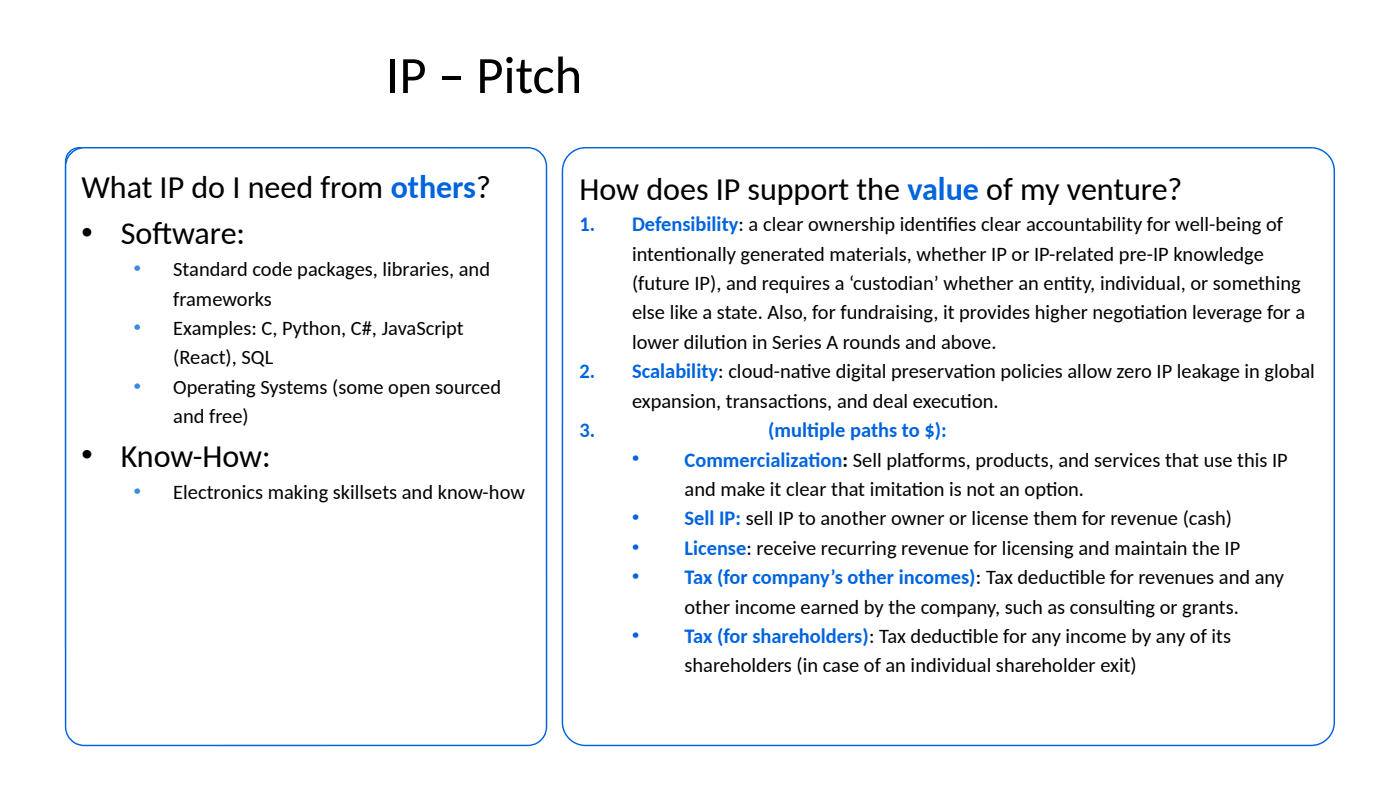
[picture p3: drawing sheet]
<svg xmlns="http://www.w3.org/2000/svg" width="339mm" height="190mm" viewBox="0 0 339 190" stroke-linecap="round" stroke-linejoin="round" font-family="sans-serif">
<defs><g id="words">
<text font-size="12.7" x="93.4" y="22.5">IP – Pitch</text>
<g font-size="7.8">
<text x="19.7" y="47.9">What IP do I need from others?</text>
<text x="52" y="46.3">What IP do I need</text>
<text x="140.2" y="48.2">How does IP support the value of my venture?</text>
<text x="19.7" y="58.7">•</text>
<text x="29.2" y="59.1">Sof</text>
<text x="36.9" y="59.1">tware:</text>
<text x="19.7" y="112.5">•</text>
<text x="29.2" y="112.9">Know-How:</text>
</g>
<g font-size="4.9" fill="#0164df">
<text x="140.2" y="55.9">1.</text>
<text x="152.9" y="55.9">Defensibility: a clear ownership identies clear accountability for well-being of</text>
<text x="140.2" y="91.4">2.</text>
<text x="152.9" y="91.4">Scalability: cloud-nat</text>
<text x="140.2" y="105.7">3.</text>
<text x="185.9" y="105.7">(mult</text>
<text x="195.3" y="105.7">iple paths to $):</text>
<text x="152.9" y="112.5">•</text>
<text x="165.6" y="112.8">Commercializat</text>
<text x="195.6" y="112.8">ion: Sell plat</text>
<text x="152.9" y="126.7">•</text>
<text x="165.6" y="127">Sell IP: sell IP to another owner or license them for revenue (cash)</text>
<text x="152.9" y="133.8">•</text>
<text x="165.6" y="134.1">License: receive recurring revenue for licensing and maintain the IP</text>
<text x="152.9" y="141">•</text>
<text x="165.6" y="141.2">Tax (for company’s other incomes): Tax deduct</text>
<text x="152.9" y="155.2">•</text>
<text x="165.6" y="155.4">Tax (for shareholders): Tax deduct</text>
</g>
<g font-size="4.9">
<text x="226.4" y="55.9">if</text>
<text x="152.9" y="63">intent</text>
<text x="163.2" y="63">ionally generated materials, whether IP or IP-related pre-IP knowledge</text>
<text x="41.9" y="66.8">Standard code packages, libraries, and</text>
<text x="152.9" y="70.1">(future IP), and requires a ‘custodian’ whether an ent</text>
<text x="257.4" y="70.1">ity, individual, or something</text>
<text x="41.9" y="73.9">frameworks</text>
<text x="152.9" y="77.2">else like a state. Also, for fundraising, it provides higher negot ion leverage for a</text>
<text x="274.3" y="77.2">iat</text>
<text x="41.9" y="81">Examples: C, Python, C#, JavaScript</text>
<text x="41.9" y="88.1">(React), SQL</text>
<text x="152.9" y="84.3">lower dilut</text>
<text x="172.9" y="84.3">ion in Series A rounds and above.</text>
<text x="41.9" y="95.2">Operat</text>
<text x="54.2" y="95.2">ing Systems (some open sourced</text>
<text x="193.7" y="91.4">ive digital preservat</text>
<text x="233" y="91.4">ion policies allow zero IP leakage in global</text>
<text x="152.9" y="98.6">expansion, transact</text>
<text x="190.2" y="98.6">ions, and deal execut</text>
<text x="232.4" y="98.6">ion.</text>
<text x="41.9" y="102.3">and free)</text>
<text x="220.5" y="112.8">forms, products, and services that use this IP</text>
<text x="165.6" y="119.9">and make it clear that imitat</text>
<text x="220.6" y="119.9">ion is not an opt</text>
<text x="253.1" y="119.9">ion.</text>
<text x="41.9" y="120.6">Electronics making skillsets and know-how</text>
<text x="258.5" y="141.2">ible for revenues and any</text>
<text x="165.6" y="148.3">other income earned by the company, such as consult</text>
<text x="271.7" y="148.3">ing or grants.</text>
<text x="232.6" y="155.4">ible for any income by any of its</text>
<text x="165.6" y="162.6">shareholders (in case of an individual shareholder exit)</text>
</g>
<g font-size="4.9" fill="#00c9de">
<text x="32.4" y="66.5">•</text>
<text x="32.4" y="80.7">•</text>
<text x="32.4" y="94.9">•</text>
<text x="32.4" y="120.3">•</text>
</g>
</g></defs>
<path d="M16.8 36.7l1.1-.7 1.3-.3h88.7a3.3 3.3 0 0 1 3.4 3.3v117.6a3.3 3.3 0 0 1-3.3 3.3h-88.8a3.3 3.3 0 0 1-3.3-3.3v-117.6l.2-1.2z" fill="none" stroke="#0164df" stroke-width=".35"/>
<path d="M137.7 37.4a5.6 5.6 0 0 1 4-1.7h175.5a5.6 5.6 0 0 1 5.6 5.6v133.3a5.6 5.6 0 0 1-5.6 5.6h-175.5a5.6 5.6 0 0 1-5.6-5.6v-133.3a5.6 5.6 0 0 1 1.6-3.9z" fill-rule="evenodd" fill="#fff"/>
<path d="M137.7 37.4a5.6 5.6 0 0 1 4-1.7h175.5a5.6 5.6 0 0 1 5.6 5.6v133.3a5.6 5.6 0 0 1-5.6 5.6h-175.5a5.6 5.6 0 0 1-5.6-5.6v-133.3a5.6 5.6 0 0 1 1.6-3.9z" fill="none" stroke="#0164df" stroke-width=".35"/>
<path d="M17 37.2a4.5 4.5 0 0 1 3.4-1.5h107.3a4.5 4.5 0 0 1 4.5 4.5v135.5a4.5 4.5 0 0 1-4.5 4.5h-107.3a4.5 4.5 0 0 1-4.5-4.5v-135.5l.4-1.8z" fill-rule="evenodd" fill="#fff"/>
<path d="M17 37.2a4.5 4.5 0 0 1 3.4-1.5h107.3a4.5 4.5 0 0 1 4.5 4.5v135.5a4.5 4.5 0 0 1-4.5 4.5h-107.3a4.5 4.5 0 0 1-4.5-4.5v-135.5l.4-1.8z" fill="none" stroke="#0164df" stroke-width=".35"/>
<path d="M12.5 182.4l.8-.4h7.1a1.04 1.04 0 0 1 1 1l.1 4.2a1.04 1.04 0 0 1-1.1 1h-7.1a1.04 1.04 0 0 1-1-1v-4.2z" fill-rule="evenodd" fill="#fff"/>
<g fill="#fff" stroke="#fff" stroke-width=".35">
<path d="M152.9 101h31.8v6h-31.8z"/>
<path d="M20.6 10.4h70v15.5h-70z"/>
</g>
<use href="#words"/>
</svg>
